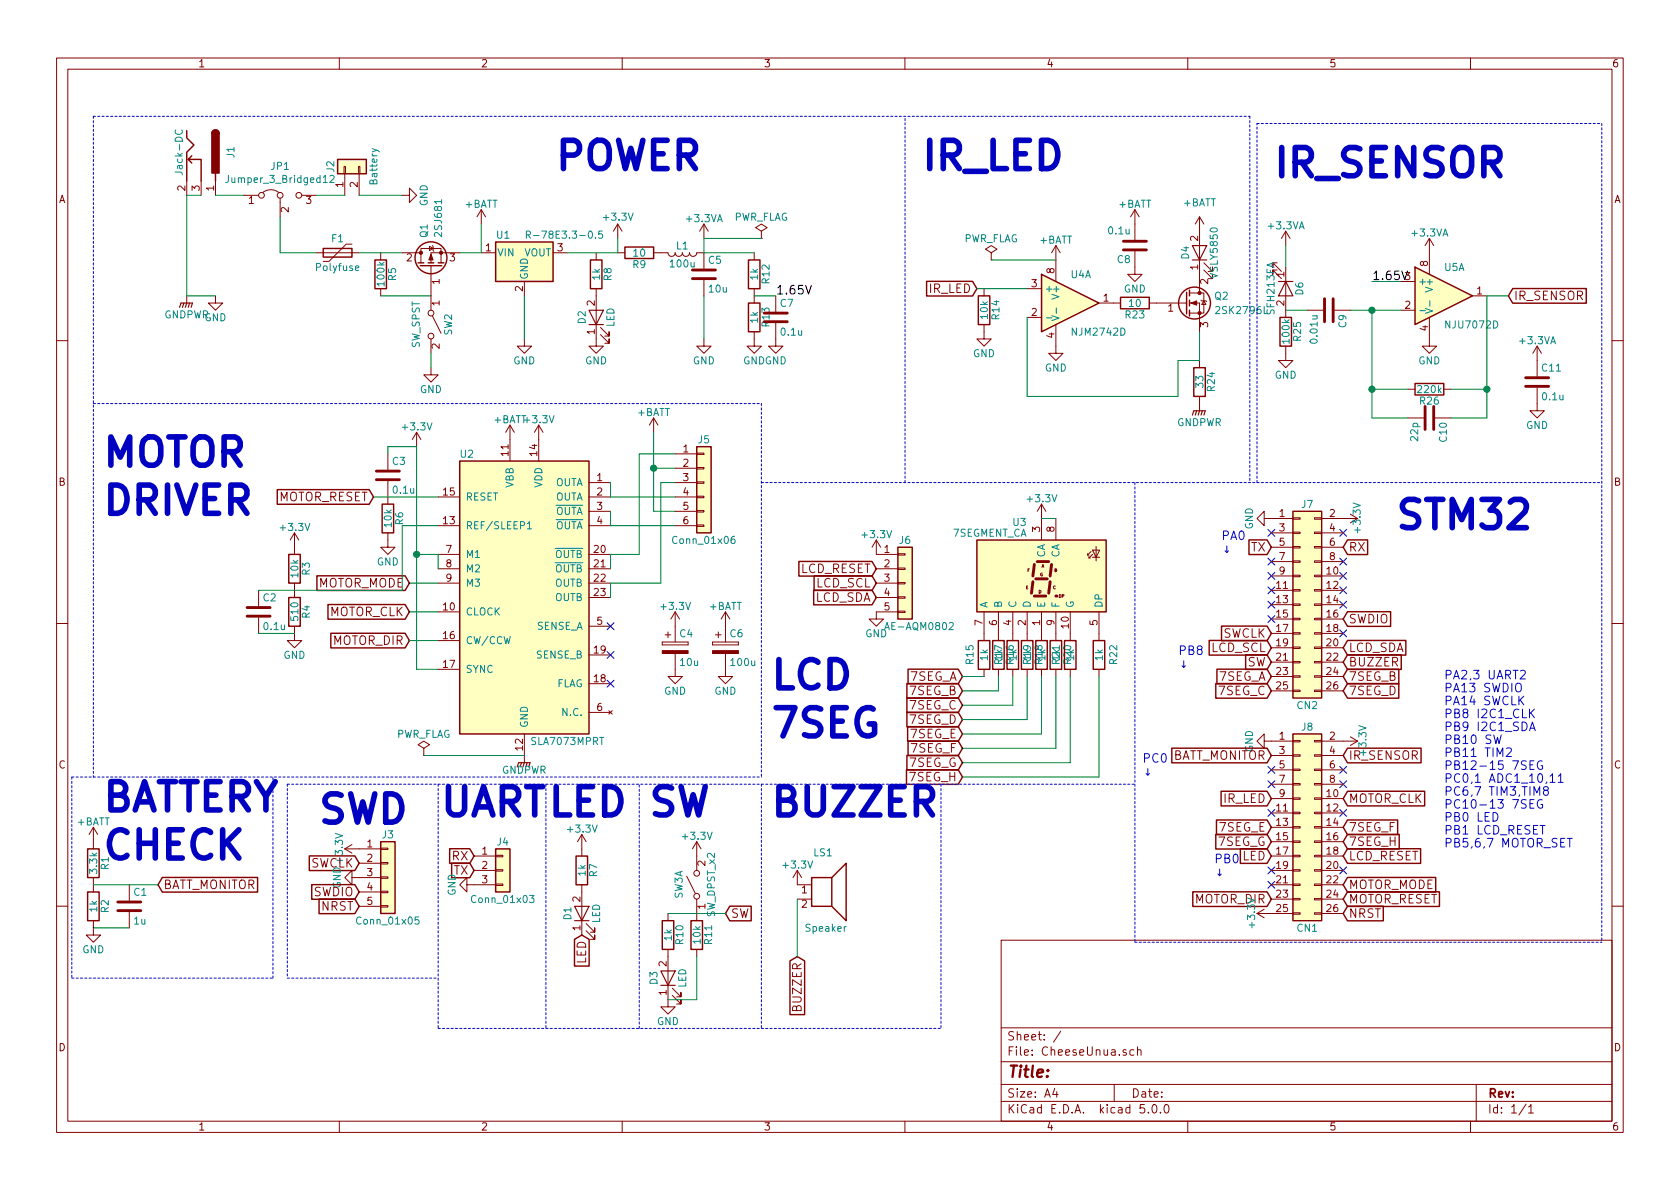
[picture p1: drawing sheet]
<svg xmlns="http://www.w3.org/2000/svg" width="297mm" height="210mm" viewBox="0 0 297 210" stroke-linecap="round" stroke-linejoin="round" font-family="sans-serif">
<defs><g id="words">
<g font-size="7" fill="#0000c2">
<text x="97.8" y="30.1">POWER</text>
<text x="162.6" y="30.1">IR_LED</text>
<text x="224.8" y="31.3">IR_SENSOR</text>
<text x="17.8" y="82.5">MOTOR</text>
<text x="17.8" y="91">DRIVER</text>
<text x="246.4" y="93.6">STM32</text>
<text x="135.9" y="121.9">LCD</text>
<text x="135.9" y="130.4">7SEG</text>
<text x="17.8" y="143.5">BATTERY</text>
<text x="55.9" y="145.6">SWD</text>
<text x="77.5" y="144.4">UART</text>
<text x="96.5" y="144.4">LED</text>
<text x="114.3" y="144.4">SW</text>
<text x="135.9" y="144.4">BUZZER</text>
<text x="17.8" y="152">CHECK</text>
</g>
<text font-size="2.8" fill="#840000" x="178" y="190.5">Title:</text>
<g font-size="2.1">
<text x="137.2" y="52.1">1.65V</text>
<text x="242.6" y="49.5">1.65V</text>
</g>
<g font-size="2.1" fill="#840000">
<text x="164.3" y="51.8">IR_LED</text>
<text x="267.6" y="53.1">IR_SENSOR</text>
<text x="49" y="88.6">MOTOR_RESET</text>
<text x="141.4" y="101.3">LCD_RESET</text>
<text x="221.2" y="97.5">TX</text>
<text x="238.4" y="97.5">RX</text>
<text x="56" y="103.9">MOTOR_MODE</text>
<text x="144" y="106.4">LCD_SDA</text>
<text x="144.2" y="103.9">LCD_SCL</text>
<text x="58" y="109">MOTOR_CLK</text>
<text x="216.1" y="112.8">SWCLK</text>
<text x="238.4" y="110.2">SWDIO</text>
<text x="58.8" y="114">MOTOR_DIR</text>
<text x="214.1" y="115.3">LCD_SCL</text>
<text x="220.4" y="117.9">SW</text>
<text x="238.4" y="117.9">BUZZER</text>
<text x="238.4" y="115.3">LCD_SDA</text>
<text x="160.9" y="120.4">7SEG_A</text>
<text x="160.9" y="122.9">7SEG_B</text>
<text x="160.9" y="125.5">7SEG_C</text>
<text x="215.5" y="120.4">7SEG_A</text>
<text x="215.5" y="122.9">7SEG_C</text>
<text x="238.4" y="120.4">7SEG_B</text>
<text x="238.4" y="122.9">7SEG_D</text>
<text x="160.9" y="128">7SEG_D</text>
<text x="161" y="130.6">7SEG_E</text>
<text x="160.8" y="135.6">7SEG_G</text>
<text x="161.1" y="133.1">7SEG_F</text>
<text x="238.4" y="134.4">IR_SENSOR</text>
<text x="160.9" y="138.2">7SEG_H</text>
<text x="216.3" y="142">IR_LED</text>
<text x="238.4" y="142">MOTOR_CLK</text>
<text x="215.4" y="149.6">7SEG_G</text>
<text x="215.6" y="147.1">7SEG_E</text>
<text x="238.4" y="147.1">7SEG_F</text>
<text x="238.4" y="149.6">7SEG_H</text>
<text x="54.8" y="153.4">SWCLK</text>
<text x="80" y="152.1">RX</text>
<text x="80.2" y="154.7">TX</text>
<text x="238.4" y="152.1">LCD_RESET</text>
<text x="28.9" y="157.2">BATT_MONITOR</text>
<text x="55.4" y="158.5">SWDIO</text>
<text x="56.8" y="161">NRST</text>
<text x="211.2" y="159.8">MOTOR_DIR</text>
<text x="238.4" y="159.8">MOTOR_RESET</text>
<text x="238.4" y="157.2">MOTOR_MODE</text>
<text x="129.2" y="162.3">SW</text>
<text x="238.4" y="162.3">NRST</text>
<text x="103.6" y="170.5" transform="rotate(-90 103.6 170.5)">LED</text>
<text x="141.7" y="178.7" transform="rotate(-90 141.7 178.7)">BUZZER</text>
<text x="178" y="184">Sheet: /</text>
<text x="178" y="186.7">File: CheeseUnua.sch</text>
<text x="178" y="196.9">KiCad E.D.A. kicad 5.0.0</text>
<text x="178" y="194.1">Size: A4</text>
<text x="200" y="194.1">Date:</text>
<text x="263" y="194.1">Rev:</text>
<text x="263" y="196.9">Id: 1/1</text>
</g>
<g font-size="2.1" fill="#0000c2">
<text x="215.9" y="95.5">PA0</text>
<text x="208.3" y="115.8">PB8</text>
<text x="255.3" y="120.1">PA2,3 UART2</text>
<text x="255.3" y="122.4">PA13 SWDIO</text>
<text x="255.3" y="124.7">PA14 SWCLK</text>
<text x="255.3" y="127">PB8 I2C1_CLK</text>
<text x="255.3" y="129.3">PB9 I2C1_SDA</text>
<text x="255.3" y="131.6">PB10 SW</text>
<text x="201.9" y="134.9">PC0 BATT_MONITOR</text>
<text x="255.3" y="133.9">PB11 TIM2</text>
<text x="255.3" y="136.1">PB12-15 7SEG</text>
<text x="255.3" y="138.4">PC0,1 ADC1_10,11</text>
<text x="255.3" y="140.7">PC6,7 TIM3,TIM8</text>
<text x="255.3" y="143">PC10-13 7SEG</text>
<text x="255.3" y="145.3">PB0 LED</text>
<text x="255.3" y="147.6">PB1 LCD_RESET</text>
<text x="255.3" y="149.9">PB5,6,7 MOTOR_SET</text>
<text x="214.6" y="152.6">PB0 LED</text>
</g>
<g font-size="1.8" fill="#840000">
<text x="35" y="11.9">1</text>
<text x="85" y="11.9">2</text>
<text x="135" y="11.9">3</text>
<text x="185" y="11.9">4</text>
<text x="235" y="11.9">5</text>
<text x="285" y="11.9">6</text>
<text x="10.4" y="35.9">A</text>
<text x="32.8" y="33.8" transform="rotate(-90 32.8 33.8)">2</text>
<text x="35.3" y="33.8" transform="rotate(-90 35.3 33.8)">3</text>
<text x="37.8" y="33.8" transform="rotate(-90 37.8 33.8)">1</text>
<text x="60.7" y="33.1" transform="rotate(-90 60.7 33.1)">1</text>
<text x="63.2" y="33.1" transform="rotate(-90 63.2 33.1)">2</text>
<text x="285.4" y="35.9">A</text>
<text x="44" y="36.1">1</text>
<text x="51.1" y="37.6" transform="rotate(-90 51.1 37.6)">2</text>
<text x="54.1" y="36.1">3</text>
<text x="71.9" y="46.2">2</text>
<text x="79.5" y="46.2">3</text>
<text x="85.9" y="44.4">1</text>
<text x="98.6" y="44.4">3</text>
<text x="211.8" y="47.7" transform="rotate(-90 211.8 47.7)">1</text>
<text x="211.8" y="42.6" transform="rotate(-90 211.8 42.6)">2</text>
<text x="252.5" y="47.1" transform="rotate(-90 252.5 47.1)">8</text>
<text x="77.7" y="50.3" transform="rotate(-90 77.7 50.3)">1</text>
<text x="92.5" y="51.5" transform="rotate(-90 92.5 51.5)">2</text>
<text x="182.4" y="50.8">3</text>
<text x="186.4" y="48.4" transform="rotate(-90 186.4 48.4)">8</text>
<text x="195.1" y="53.3">1</text>
<text x="213.6" y="50.3" transform="rotate(-90 213.6 50.3)">2</text>
<text x="227.1" y="49" transform="rotate(-90 227.1 49)">1</text>
<text x="248.4" y="49.5">3</text>
<text x="261.1" y="52.1">1</text>
<text x="77.7" y="54.1" transform="rotate(-90 77.7 54.1)">1</text>
<text x="105.2" y="59.2" transform="rotate(-90 105.2 59.2)">1</text>
<text x="105.2" y="54.1" transform="rotate(-90 105.2 54.1)">2</text>
<text x="182.4" y="55.9">2</text>
<text x="186.4" y="59.8" transform="rotate(-90 186.4 59.8)">4</text>
<text x="206.5" y="55.1">1</text>
<text x="213.6" y="57.9" transform="rotate(-90 213.6 57.9)">3</text>
<text x="227.1" y="54.1" transform="rotate(-90 227.1 54.1)">2</text>
<text x="248.4" y="54.6">2</text>
<text x="252.5" y="58.5" transform="rotate(-90 252.5 58.5)">4</text>
<text x="77.7" y="61.7" transform="rotate(-90 77.7 61.7)">2</text>
<text x="89.9" y="80.6" transform="rotate(-90 89.9 80.6)">11</text>
<text x="95" y="80.6" transform="rotate(-90 95 80.6)">14</text>
<text x="120.8" y="80">1</text>
<text x="120.8" y="82.5">2</text>
<text x="10.4" y="85.9">B</text>
<text x="78.4" y="87.6">15</text>
<text x="105.6" y="85.1">1</text>
<text x="105.6" y="87.6">2</text>
<text x="120.8" y="85.1">3</text>
<text x="120.8" y="87.6">4</text>
<text x="285.4" y="85.9">B</text>
<text x="78.4" y="92.7">13</text>
<text x="105.6" y="90.2">3</text>
<text x="105.6" y="92.7">4</text>
<text x="120.8" y="90.2">5</text>
<text x="120.8" y="92.7">6</text>
<text x="183.9" y="94.1" transform="rotate(-90 183.9 94.1)">3</text>
<text x="186.4" y="94.1" transform="rotate(-90 186.4 94.1)">8</text>
<text x="226.2" y="91.4">1</text>
<text x="226.2" y="94">3</text>
<text x="235.1" y="91.4">2</text>
<text x="235.1" y="94">4</text>
<text x="78.9" y="97.8">7</text>
<text x="78.9" y="100.3">8</text>
<text x="105.1" y="97.8">20</text>
<text x="105.1" y="100.3">21</text>
<text x="156.4" y="97.8">1</text>
<text x="156.4" y="100.3">2</text>
<text x="226.2" y="96.5">5</text>
<text x="226.2" y="99.1">7</text>
<text x="226.2" y="101.6">9</text>
<text x="234.6" y="101.6">10</text>
<text x="235.1" y="96.5">6</text>
<text x="235.1" y="99.1">8</text>
<text x="78.4" y="107.9">10</text>
<text x="78.9" y="102.9">9</text>
<text x="105.1" y="102.9">22</text>
<text x="105.1" y="105.4">23</text>
<text x="156.4" y="102.9">3</text>
<text x="156.4" y="105.4">4</text>
<text x="156.4" y="107.9">5</text>
<text x="225.7" y="104.1">11</text>
<text x="225.7" y="106.7">13</text>
<text x="234.6" y="104.1">12</text>
<text x="234.6" y="106.7">14</text>
<text x="78.4" y="113">16</text>
<text x="105.6" y="110.5">5</text>
<text x="173.7" y="110.6" transform="rotate(-90 173.7 110.6)">7</text>
<text x="176.3" y="110.6" transform="rotate(-90 176.3 110.6)">6</text>
<text x="178.8" y="110.6" transform="rotate(-90 178.8 110.6)">4</text>
<text x="181.4" y="110.6" transform="rotate(-90 181.4 110.6)">2</text>
<text x="183.9" y="110.6" transform="rotate(-90 183.9 110.6)">1</text>
<text x="186.4" y="110.6" transform="rotate(-90 186.4 110.6)">9</text>
<text x="189" y="111.1" transform="rotate(-90 189 111.1)">10</text>
<text x="194.1" y="110.6" transform="rotate(-90 194.1 110.6)">5</text>
<text x="225.7" y="109.2">15</text>
<text x="225.7" y="111.8">17</text>
<text x="234.6" y="109.2">16</text>
<text x="234.6" y="111.8">18</text>
<text x="78.4" y="118.1">17</text>
<text x="105.1" y="115.6">19</text>
<text x="225.7" y="114.3">19</text>
<text x="225.7" y="116.8">21</text>
<text x="225.7" y="119.4">23</text>
<text x="234.6" y="114.3">20</text>
<text x="234.6" y="116.8">22</text>
<text x="234.6" y="119.4">24</text>
<text x="105.1" y="120.6">18</text>
<text x="105.6" y="125.7">6</text>
<text x="225.7" y="121.9">25</text>
<text x="234.6" y="121.9">26</text>
<text x="226.2" y="130.8">1</text>
<text x="235.1" y="130.8">2</text>
<text x="10.4" y="135.9">C</text>
<text x="92.5" y="132.7" transform="rotate(-90 92.5 132.7)">12</text>
<text x="221.5" y="133" transform="rotate(-90 221.5 133)">GND</text>
<text x="226.2" y="133.3">3</text>
<text x="226.2" y="135.9">5</text>
<text x="235.1" y="133.3">4</text>
<text x="235.1" y="135.9">6</text>
<text x="285.4" y="135.9">C</text>
<text x="225.7" y="143.5">11</text>
<text x="226.2" y="138.4">7</text>
<text x="226.2" y="141">9</text>
<text x="234.6" y="141">10</text>
<text x="234.6" y="143.5">12</text>
<text x="235.1" y="138.4">8</text>
<text x="64.9" y="149.9">1</text>
<text x="225.7" y="146">13</text>
<text x="225.7" y="148.6">15</text>
<text x="234.6" y="146">14</text>
<text x="234.6" y="148.6">16</text>
<text x="64.9" y="152.4">2</text>
<text x="64.9" y="154.9">3</text>
<text x="85.2" y="151.1">1</text>
<text x="85.2" y="153.7">2</text>
<text x="124.7" y="153.1" transform="rotate(-90 124.7 153.1)">2</text>
<text x="225.7" y="151.1">17</text>
<text x="225.7" y="153.7">19</text>
<text x="234.6" y="151.1">18</text>
<text x="234.6" y="153.7">20</text>
<text x="64.9" y="157.5">4</text>
<text x="64.9" y="160">5</text>
<text x="85.2" y="156.2">3</text>
<text x="102.6" y="159.5" transform="rotate(-90 102.6 159.5)">2</text>
<text x="124.7" y="160.8" transform="rotate(-90 124.7 160.8)">1</text>
<text x="141.8" y="158">1</text>
<text x="141.8" y="160.5">2</text>
<text x="225.7" y="156.2">21</text>
<text x="225.7" y="158.7">23</text>
<text x="225.7" y="161.3">25</text>
<text x="234.6" y="156.2">22</text>
<text x="234.6" y="158.7">24</text>
<text x="234.6" y="161.3">26</text>
<text x="102.6" y="164.6" transform="rotate(-90 102.6 164.6)">1</text>
<text x="117.9" y="170.9" transform="rotate(-90 117.9 170.9)">2</text>
<text x="117.9" y="176" transform="rotate(-90 117.9 176)">1</text>
<text x="10.4" y="185.9">D</text>
<text x="285.4" y="185.9">D</text>
<text x="35" y="199.9">1</text>
<text x="85" y="199.9">2</text>
<text x="135" y="199.9">3</text>
<text x="185" y="199.9">4</text>
<text x="235" y="199.9">5</text>
<text x="285" y="199.9">6</text>
</g>
<g font-size="1.8" fill="#008484">
<text x="41.5" y="27.9" transform="rotate(-90 41.5 27.9)">J1</text>
<text x="32.3" y="30.4" transform="rotate(-90 32.3 30.4)">Jack-DC</text>
<text x="40.5" y="32.4">Jumper_3_Bridged12</text>
<text x="48" y="30">JP1</text>
<text x="59.1" y="30.4" transform="rotate(-90 59.1 30.4)">J2</text>
<text x="66.7" y="32.5" transform="rotate(-90 66.7 32.5)">Battery</text>
<text x="75.6" y="42" transform="rotate(-90 75.6 42)">Q1</text>
<text x="75.6" y="36.5" transform="rotate(-90 75.6 36.5)">GND</text>
<text x="78.2" y="41.6" transform="rotate(-90 78.2 41.6)">2SJ681</text>
<text x="82.2" y="36.7">+BATT</text>
<text x="106.9" y="39">+3.3V</text>
<text x="121.5" y="39.3">+3.3VA</text>
<text x="129.7" y="39">PWR_FLAG</text>
<text x="196.1" y="41.4">0.1u</text>
<text x="197.8" y="36.7">+BATT</text>
<text x="209.2" y="36.5">+BATT</text>
<text x="224.4" y="40.6">+3.3VA</text>
<text x="249.8" y="41.8">+3.3VA</text>
<text x="56" y="47.9">Polyfuse</text>
<text x="58.7" y="42.8">F1</text>
<text x="87.9" y="42.2">U1</text>
<text x="87.9" y="45.3">VIN</text>
<text x="92.6" y="45.3">VOUT</text>
<text x="94.5" y="42.2">R-78E3.3-0.5</text>
<text x="111.9" y="47.4">R9</text>
<text x="112.1" y="45.4">10</text>
<text x="118.6" y="47.3">100u</text>
<text x="119.6" y="44.1">L1</text>
<text x="125.3" y="46.7">C5</text>
<text x="170.3" y="42.8">PWR_FLAG</text>
<text x="183.8" y="43.1">+BATT</text>
<text x="197.6" y="46.5">C8</text>
<text x="210.2" y="45.8" transform="rotate(-90 210.2 45.8)">D4</text>
<text x="255.4" y="47.9">U5A</text>
<text x="68" y="50.4" transform="rotate(-90 68 50.4)">100k</text>
<text x="70" y="49.6" transform="rotate(-90 70 49.6)">R5</text>
<text x="93.3" y="49.5" transform="rotate(-90 93.3 49.5)">GND</text>
<text x="106.1" y="49.5" transform="rotate(-90 106.1 49.5)">1k</text>
<text x="108.1" y="49.6" transform="rotate(-90 108.1 49.6)">R8</text>
<text x="125.4" y="51.7">10u</text>
<text x="134" y="49.5" transform="rotate(-90 134 49.5)">1k</text>
<text x="136.1" y="50.1" transform="rotate(-90 136.1 50.1)">R12</text>
<text x="184.7" y="51.7">+</text>
<text x="187.3" y="52.5" transform="rotate(-90 187.3 52.5)">V+</text>
<text x="189.4" y="49.2">U4A</text>
<text x="198.7" y="51.7">GND</text>
<text x="214.8" y="53">Q2</text>
<text x="215.3" y="49" transform="rotate(-90 215.3 49)">VSLY5850</text>
<text x="230.4" y="52.2" transform="rotate(-90 230.4 52.2)">D6</text>
<text x="250.7" y="50.4">+</text>
<text x="253.4" y="51.2" transform="rotate(-90 253.4 51.2)">V+</text>
<text x="29" y="56.3">GNDPWR</text>
<text x="36.1" y="56.8">GND</text>
<text x="79.9" y="59.3" transform="rotate(-90 79.9 59.3)">SW2</text>
<text x="103.6" y="57.2" transform="rotate(-90 103.6 57.2)">D2</text>
<text x="108.6" y="57.9" transform="rotate(-90 108.6 57.9)">LED</text>
<text x="134" y="57.1" transform="rotate(-90 134 57.1)">1k</text>
<text x="136.1" y="57.7" transform="rotate(-90 136.1 57.7)">R13</text>
<text x="138" y="54.3">C7</text>
<text x="138.2" y="59.4">0.1u</text>
<text x="174.7" y="56.3" transform="rotate(-90 174.7 56.3)">10k</text>
<text x="176.7" y="56.5" transform="rotate(-90 176.7 56.5)">R14</text>
<text x="189.8" y="59.4">NJM2742D</text>
<text x="199" y="56.3">R23</text>
<text x="199.7" y="54.3">10</text>
<text x="215.3" y="55.5">2SK2796L</text>
<text x="225.3" y="55.5" transform="rotate(-90 225.3 55.5)">SFH213FA</text>
<text x="238" y="57.9" transform="rotate(-90 238 57.9)">C9</text>
<text x="255.8" y="58.1">NJU7072D</text>
<text x="74.2" y="61.6" transform="rotate(-90 74.2 61.6)">SW_SPST</text>
<text x="90.8" y="64.4">GND</text>
<text x="103.5" y="64.4">GND</text>
<text x="122.5" y="64.4">GND</text>
<text x="131.4" y="64.4">GNDGND</text>
<text x="172" y="63.2">GND</text>
<text x="184.7" y="65.7">GND</text>
<text x="228" y="60.6" transform="rotate(-90 228 60.6)">100k</text>
<text x="230" y="60.3" transform="rotate(-90 230 60.3)">R25</text>
<text x="233" y="60.5" transform="rotate(-90 233 60.5)">0.01u</text>
<text x="250.8" y="64.4">GND</text>
<text x="268.8" y="60.9">+3.3VA</text>
<text x="272.7" y="65.7">C11</text>
<text x="74.2" y="69.5">GND</text>
<text x="212.8" y="68.5" transform="rotate(-90 212.8 68.5)">33</text>
<text x="214.8" y="69.2" transform="rotate(-90 214.8 69.2)">R24</text>
<text x="225.4" y="67">GND</text>
<text x="250.8" y="69.5">220k</text>
<text x="251.1" y="71.5">R26</text>
<text x="272.8" y="70.8">0.1u</text>
<text x="71.3" y="76.1">+3.3V</text>
<text x="87.3" y="74.8">+BATT+3.3V</text>
<text x="112.7" y="73.6">+BATT</text>
<text x="208.1" y="75.4">GNDPWR</text>
<text x="250.7" y="77.9" transform="rotate(-90 250.7 77.9)">22p</text>
<text x="269.8" y="75.9">GND</text>
<text x="69.4" y="82.2">C3</text>
<text x="81.4" y="80.9">U2</text>
<text x="123.5" y="78.4">J5</text>
<text x="255.8" y="78.1" transform="rotate(-90 255.8 78.1)">C10</text>
<text x="69.6" y="87.3">0.1u</text>
<text x="82.3" y="88.5">RESET</text>
<text x="90.8" y="86.3" transform="rotate(-90 90.8 86.3)">VBB</text>
<text x="95.9" y="86.3" transform="rotate(-90 95.9 86.3)">VDD</text>
<text x="98.1" y="86">OUTA</text>
<text x="98.1" y="88.5">OUTA</text>
<text x="181.8" y="88.8">+3.3V</text>
<text x="230.2" y="89.8">J7</text>
<text x="49.7" y="93.9">+3.3V</text>
<text x="69.3" y="93.2" transform="rotate(-90 69.3 93.2)">10k</text>
<text x="71.3" y="92.8" transform="rotate(-90 71.3 92.8)">R6</text>
<text x="82.3" y="93.6">REF/SLEEP1</text>
<text x="98.1" y="91.1">OUTA</text>
<text x="98.1" y="93.6">OUTA</text>
<text x="152.6" y="95.2">+3.3V</text>
<text x="168.4" y="94.9">7SEGMENT_CA</text>
<text x="179.1" y="93">U3</text>
<text x="221.5" y="93.6" transform="rotate(-90 221.5 93.6)">GND</text>
<text x="240.6" y="94" transform="rotate(-90 240.6 94)">+3.3V</text>
<text x="54.8" y="101.7" transform="rotate(-90 54.8 101.7)">R3</text>
<text x="66.6" y="100">GND</text>
<text x="82.3" y="98.7">M1</text>
<text x="82.3" y="101.2">M2</text>
<text x="98.1" y="98.7">OUTB</text>
<text x="98.1" y="101.2">OUTB</text>
<text x="119.3" y="96.2">Conn_01x06</text>
<text x="159.1" y="96.2">J6</text>
<text x="184.8" y="98.7" transform="rotate(-90 184.8 98.7)">CA</text>
<text x="187.3" y="98.7" transform="rotate(-90 187.3 98.7)">CA</text>
<text x="46.6" y="106.3">C2</text>
<text x="52.8" y="102.1" transform="rotate(-90 52.8 102.1)">10k</text>
<text x="82.3" y="103.8">M3</text>
<text x="98.1" y="103.8">OUTB</text>
<text x="98.1" y="106.3">OUTB</text>
<text x="117" y="107.9">+3.3V</text>
<text x="125.4" y="107.9">+BATT</text>
<text x="174.6" y="107.6" transform="rotate(-90 174.6 107.6)">A</text>
<text x="177.2" y="107.6" transform="rotate(-90 177.2 107.6)">B</text>
<text x="179.7" y="107.6" transform="rotate(-90 179.7 107.6)">C</text>
<text x="182.2" y="107.6" transform="rotate(-90 182.2 107.6)">D</text>
<text x="184.8" y="107.6" transform="rotate(-90 184.8 107.6)">E</text>
<text x="187.3" y="107.6" transform="rotate(-90 187.3 107.6)">F</text>
<text x="189.9" y="107.6" transform="rotate(-90 189.9 107.6)">G</text>
<text x="194.9" y="107.6" transform="rotate(-90 194.9 107.6)">DP</text>
<text x="46.8" y="111.4">0.1u</text>
<text x="52.8" y="109.6" transform="rotate(-90 52.8 109.6)">510</text>
<text x="54.8" y="109.3" transform="rotate(-90 54.8 109.3)">R4</text>
<text x="82.3" y="108.8">CLOCK</text>
<text x="82.3" y="113.9">CW/CCW</text>
<text x="94.9" y="111.4">SENSE_A</text>
<text x="120.2" y="112.7">C4</text>
<text x="129.1" y="112.7">C6</text>
<text x="153" y="112.7">GND</text>
<text x="157" y="111.4">AE-AQM0802</text>
<text x="50.1" y="116.5">GND</text>
<text x="82.3" y="119">SYNC</text>
<text x="94.9" y="116.5">SENSE_B</text>
<text x="120.3" y="117.8">10u</text>
<text x="129.4" y="117.8">100u</text>
<text x="172.1" y="117.4" transform="rotate(-90 172.1 117.4)">R15</text>
<text x="174.7" y="116.8" transform="rotate(-90 174.7 116.8)">1k</text>
<text x="177.2" y="117.4" transform="rotate(-90 177.2 117.4)">R17</text>
<text x="177.2" y="116.8" transform="rotate(-90 177.2 116.8)">1k</text>
<text x="179.2" y="117.4" transform="rotate(-90 179.2 117.4)">R16</text>
<text x="179.8" y="116.8" transform="rotate(-90 179.8 116.8)">1k</text>
<text x="182.3" y="117.4" transform="rotate(-90 182.3 117.4)">R19</text>
<text x="182.3" y="116.8" transform="rotate(-90 182.3 116.8)">1k</text>
<text x="184.3" y="117.4" transform="rotate(-90 184.3 117.4)">R18</text>
<text x="184.8" y="116.8" transform="rotate(-90 184.8 116.8)">1k</text>
<text x="187.4" y="117.4" transform="rotate(-90 187.4 117.4)">R21</text>
<text x="187.4" y="116.8" transform="rotate(-90 187.4 116.8)">1k</text>
<text x="189.4" y="117.4" transform="rotate(-90 189.4 117.4)">R20</text>
<text x="189.9" y="116.8" transform="rotate(-90 189.9 116.8)">1k</text>
<text x="195" y="116.8" transform="rotate(-90 195 116.8)">1k</text>
<text x="197.5" y="117.4" transform="rotate(-90 197.5 117.4)">R22</text>
<text x="98.3" y="121.5">FLAG</text>
<text x="117.4" y="122.9">GND</text>
<text x="126.3" y="122.9">GND</text>
<text x="229.4" y="125.4">CN2</text>
<text x="70" y="130.5">PWR_FLAG</text>
<text x="93.3" y="128.8" transform="rotate(-90 93.3 128.8)">GND</text>
<text x="94.1" y="131.7">SLA7073MPRT</text>
<text x="99.6" y="126.6">N.C.</text>
<text x="230.2" y="129.2">J8</text>
<text x="88.7" y="136.8">GNDPWR</text>
<text x="241.6" y="133.4" transform="rotate(-90 241.6 133.4)">+3.3V</text>
<text x="13.6" y="146">+BATT</text>
<text x="67.6" y="148.3">J3</text>
<text x="87.9" y="149.5">J4</text>
<text x="100.5" y="147.2">+3.3V</text>
<text x="120.9" y="148.5">+3.3V</text>
<text x="17.2" y="154.4" transform="rotate(-90 17.2 154.4)">3.3k</text>
<text x="19.2" y="153.8" transform="rotate(-90 19.2 153.8)">R1</text>
<text x="103.6" y="154.9" transform="rotate(-90 103.6 154.9)">1k</text>
<text x="105.6" y="155" transform="rotate(-90 105.6 155)">R7</text>
<text x="138.6" y="153.6">+3.3V</text>
<text x="143.9" y="151.4">LS1</text>
<text x="17.2" y="161.2" transform="rotate(-90 17.2 161.2)">1k</text>
<text x="19.2" y="161.4" transform="rotate(-90 19.2 161.4)">R2</text>
<text x="23.7" y="158.4">C1</text>
<text x="60.2" y="157.1" transform="rotate(-90 60.2 157.1)">GND +3.3V</text>
<text x="80.6" y="158.4" transform="rotate(-90 80.6 158.4)">GND</text>
<text x="83.7" y="159.7">Conn_01x03</text>
<text x="120.7" y="159" transform="rotate(-90 120.7 159)">SW3A</text>
<text x="23.7" y="163.5">1u</text>
<text x="63.4" y="163.5">Conn_01x05</text>
<text x="101" y="162.7" transform="rotate(-90 101 162.7)">D1</text>
<text x="106.1" y="163.3" transform="rotate(-90 106.1 163.3)">LED</text>
<text x="118.8" y="166.3" transform="rotate(-90 118.8 166.3)">1k</text>
<text x="120.8" y="166.9" transform="rotate(-90 120.8 166.9)">R10</text>
<text x="123.9" y="166.8" transform="rotate(-90 123.9 166.8)">10k</text>
<text x="125.9" y="166.9" transform="rotate(-90 125.9 166.9)">R11</text>
<text x="126.4" y="162.2" transform="rotate(-90 126.4 162.2)">SW_DPST_x2</text>
<text x="142.6" y="164.8">Speaker</text>
<text x="221.9" y="163.9" transform="rotate(-90 221.9 163.9)">+3.3V</text>
<text x="229.4" y="164.8">CN1</text>
<text x="14.6" y="168.6">GND</text>
<text x="116.3" y="174.1" transform="rotate(-90 116.3 174.1)">D3</text>
<text x="121.3" y="174.7" transform="rotate(-90 121.3 174.7)">LED</text>
<text x="116.2" y="181.3">GND</text>
</g>
<g font-size=".7" fill="#840000">
<text x="181.7" y="101.1">F</text>
<text x="183.9" y="101.9">G</text>
<text x="184.1" y="100.3">A</text>
<text x="186.4" y="101.1">B</text>
<text x="181.4" y="104.2">E</text>
<text x="183.6" y="104.9">D</text>
<text x="186.2" y="104.2">C</text>
<text x="187.2" y="105.7">DP</text>
</g>
</g></defs>
<g fill="none" stroke="#840000" stroke-width=".18">
<path d="M10 10.3h277v189.9h-277zM12 12.2h273v186.1h-273zM60 10.3v1.9M110 10.3v1.9M160 10.3v1.9M210 10.3v1.9M260 10.3v1.9M33 32v2.5M35.6 32v2.5M38.1 32v2.5M60.8 29.5h.3v1.2h-.3zM61 30.7v3.8"/>
<path d="M63.4 29.5h.2v1.2h-.2zM63.5 30.7v3.8M71.1 34.5h1.3v-1.2l1.3 1.2-1.3 1.3v-1.3M85.1 37.1l-.8 1.2M85.1 37.1v2.5M85.1 37.1l.8 1.2M109.2 39.6l-.7 1.3M109.2 39.6v2.6M109.2 39.6l.8 1.3M124.5 39.6v2.6M124.5 39.6l-.8 1.3M124.5 39.6l.7 1.3"/>
<path d="M200.7 37.1l-.8 1.2M200.7 37.1v5.3M200.7 37.1l.7 1.2M212.1 38.3v13.5M212.1 38.3l-.8 1.3M212.1 38.3l.8 1.3M33 52.3v1.3M38.1 52.3v1.3h1.3l-1.3 1.3-1.3-1.3h1.3M55.9 44.7h7.6M62.2 43.2h-1l-3 3h-1.1M67.3 44.7v1.3M67.3 51v1.3"/>
<path d="M76.2 52.3v2.6M76.2 59.9v2.6M76.5 55.9l1.5 3M85.1 44.7h2.5M92.7 59.9v1.3h1.3l-1.3 1.3-1.3-1.3h1.3M92.7 49.8v2.5M97.8 44.7h2.5M105.4 51v10.2h1.3l-1.3 1.3-1.3-1.3h1.3M105.4 44.7v1.3M106.2 59.2l1.5 1.5v-.8v.8h-.8M106.2 57.9l1.5 1.5v-.7v.7h-.8M109.2 44.7h1.3"/>
<path d="M115.6 44.7h2.5a.63 .63 0 0 0 .6 .6 .63 .63 0 0 0 .7-.6 .63 .63 0 0 0 .6 .6 .63 .63 0 0 0 .6-.6 .63 .63 0 0 0 .7 .6 .63 .63 0 0 0 .6-.6 .63 .63 0 0 0 .7 .6 .63 .63 0 0 0 .6-.6h1.3v2.8M124.5 59.9v1.3h1.2l-1.2 1.3-1.3-1.3h1.3M124.5 49.5v2.8M133.3 58.7v2.5h1.3l-1.3 1.3-1.2-1.3h1.2M133.3 44.7v1.3M133.3 51v2.6M137.2 57.1v4.1h1.2l-1.2 1.3-1.3-1.3h1.3M137.2 52.3v2.8M174 57.4v2.5h1.3l-1.3 1.3-1.3-1.3h1.3M174 51v1.3M181.6 56.1h2.5M181.6 51h2.5"/>
<path d="M186.7 57.4v5.1h1.3l-1.3 1.2-1.3-1.2h1.3M186.7 43.4v6.4M186.7 43.4l-.8 1.3M186.7 43.4l.8 1.3M194.3 53.6h3.8M200.7 44.4v4.1h1.2l-1.2 1.3-1.3-1.3h1.3M203.2 53.6h6.3M209.6 53.6h.2M210.3 53.6h1.8v5.1M210.3 51.8h1.8M212.1 51.8h.8v3.6h-2.6M212.3 53.1l.2 .1h.7l.2 .1"/>
<path d="M212.9 53.2l.3 .6h-.7zM212.9 47.7l1.5 1.6v-.8v.8h-.8M212.9 46.5l1.5 1.5v-.8v.8h-.8M225.8 46.5h-.8v.7v-.7l1.6 1.5M225.8 47.7h-.8v.8v-.8l1.6 1.6M227.3 40.9l-.7 1.3M227.3 40.9v2.5M227.3 47.2v8.9M227.3 40.9l.8 1.3M231.1 54.9h2.8M236 54.9h2.8M247.6 54.9h2.6"/>
<path d="M247.6 49.8h2.6M252.7 56.1v5.1h1.3l-1.3 1.3-1.2-1.3h1.2M252.7 42.2v6.3M252.7 42.2l-.7 1.2M252.7 42.2l.8 1.2M260.3 52.3h2.6M10 60.2h2M73.7 76.4l-.8 1.3M73.7 76.4v2.6M73.7 76.4l.7 1.3M76.2 65v1.3h1.3l-1.3 1.3-1.3-1.3h1.3M90.2 75.2v6.3"/>
<path d="M90.2 75.2l-.8 1.2M90.2 75.2l.7 1.2M95.2 75.2v6.3M95.2 75.2l-.7 1.2M95.2 75.2l.8 1.2M115.6 73.9l-.8 1.3M115.6 73.9v2.5M115.6 73.9l.7 1.3M212.1 63.7v1.3M212.1 70.1v2.5M227.3 61.2v2.5h1.3l-1.3 1.3-1.2-1.3h1.2M248.9 68.8h1.3"/>
<path d="M248.9 73.9h2.8M253.7 73.9h2.8M255.3 68.8h1.2M271.8 68.6v4h1.2l-1.2 1.3-1.3-1.3h1.3M271.8 61.2l-.8 1.3M271.8 61.2v5.3M271.8 61.2l.7 1.3M285 60.2h2M52.1 94.2l-.8 1.3M52.1 94.2v3.8M52.1 94.2l.7 1.3M68.6 94.2v2.6h1.2l-1.2 1.2-1.3-1.2h1.3"/>
<path d="M68.6 80.3v2.8M68.6 85.1v4M77.5 93h3.8M77.5 87.9h3.8M77.5 98h3.8M104.1 85.3h3.8M104.1 93h3.8M104.1 87.9h3.8M104.1 98h3.8M104.1 90.4h3.8M119.4 85.3h3.8M119.4 93h3.8"/>
<path d="M119.4 87.9h3.8M119.4 90.4h3.8M119.4 80.3h3.8M119.4 82.8h3.8M123.2 92.8h1.3v.3h-1.3zM123.2 90.3h1.3v.2h-1.3zM123.2 87.8h1.3v.2h-1.3zM123.2 85.2h1.3v.3h-1.3zM123.2 82.7h1.3v.2h-1.3zM123.2 80.1h1.3v.3h-1.3zM154.9 95.5v2.5h3.8M154.9 95.5l-.7 1.3"/>
<path d="M154.9 95.5l.8 1.3M158.7 97.9h1.3v.3h-1.3zM10 110.3h2M45.7 104.4v2.8M45.7 109.2v2.8M52.1 110.7v2.6h1.2l-1.2 1.2-1.3-1.2h1.3M52.1 103.1v2.6M77.5 108.2h3.8M77.5 113.3h3.8M77.5 118.4h3.8M77.5 100.6h3.8M77.5 103.1h3.8"/>
<path d="M104.1 115.8h3.8M104.1 100.6h3.8M104.1 103.1h3.8M104.1 105.7h3.8M104.1 110.7h3.8M117.1 113.5v.5zM117.1 114h4.6zM117.1 113.5h4.6zM117.6 112.3h1M118.1 111.8v1M119.4 115.6v4h1.2l-1.2 1.3-1.3-1.3h1.3M119.4 108.2l-.8 1.3"/>
<path d="M119.4 108.2v5.3M119.4 108.2l.7 1.3M121.7 113.5v.5zM126 113.5v.5zM126 114h4.6zM126 113.5h4.6zM126.5 112.3h1M127 111.8v1M128.3 115.6v4h1.2l-1.2 1.3-1.3-1.3h1.3M128.3 108.2l-.8 1.3M128.3 108.2v5.3M128.3 108.2l.7 1.3"/>
<path d="M130.6 113.5v.5zM154.9 100.6h3.8M154.9 103.1h3.8M154.9 105.7h3.8M158.7 108.1h1.3v.2h-1.3zM158.7 105.5h1.3v.3h-1.3zM158.7 103h1.3v.2h-1.3zM158.7 100.5h1.3v.2h-1.3zM158.7 108.2h-3.8v1.3h1.3l-1.3 1.2-1.2-1.2h1.2M285 110.3h2M92.7 129.8v5.1M104.1 120.9h3.8"/>
<path d="M104.1 126h3.8M107.6 125.7l.7 .6M108.3 125.7l-.7 .6M16.5 155.2v2.5M22.9 156.5v2.8M61 150.1h6.3M61 150.1l1.2 .8M62.2 155.2v-1.3l-1.2 1.3 1.2 1.3v-1.3h5.1M62.2 149.3l-1.2 .8M63.5 152.6h3.8M63.5 157.7h3.8M67.3 157.6h1.3v.3h-1.3z"/>
<path d="M67.3 155.1h1.3v.2h-1.3zM67.3 152.5h1.3v.3h-1.3zM67.3 150h1.3v.2h-1.3zM82.5 156.5v-1.3l-1.2 1.3 1.2 1.2v-1.2h5.1M83.8 151.4h3.8M83.8 153.9h3.8M87.6 156.3h1.3v.3h-1.3zM87.6 153.8h1.3v.2h-1.3zM87.6 151.3h1.3v.2h-1.3zM102.9 147.6v3.8M102.9 156.5v8.8M102.9 147.6l-.8 1.2"/>
<path d="M102.9 147.6l.7 1.2M121.4 154.9l1.5 3.1M123.2 148.8l-.8 1.3M123.2 148.8v5.1M123.2 159v3.8M123.2 148.8l.8 1.3M141 153.9v2.6h2.5M141 153.9l-.8 1.3M141 153.9l.7 1.3M141 159h2.5M10 160.2h2M16.5 162.8v2.5h1.3l-1.3 1.3-1.3-1.3h1.3"/>
<path d="M22.9 161.3v2.8M63.5 160.3h3.8M67.3 160.1h1.3v.3h-1.3zM103.6 164.6l1.6 1.5v-.8v.8h-.8M103.6 163.3l1.6 1.5v-.7v.7h-.8M118.1 167.9v10.1h1.3l-1.3 1.3-1.3-1.3h1.3M118.1 161.5v1.3M118.9 176l1.5 1.5v-.7v.7h-.8M118.9 174.7l1.5 1.6v-.8v.8h-.8M123.2 167.9v1.3M177 166.3h108v32h-108zM285 160.2h2"/>
<path d="M60 198.3v1.9M110 198.3v1.9M160 198.3v1.9M177 194.8h108M177 191.8h108M177 187.8h108M177 181.8h108M186.5 192.5l-.4 1h1M186.8 193v1M187.6 182.3l-1.3 2M197 191.8v3M199.1 185.7l-.3-.1-.2 .2v.2l.5 .2v.3h-.5"/>
<path d="M200.5 185.7l-.4-.1-.3 .3v.6l.3 .1 .4-.1M201.1 185.7l.2-.1 .4 .1 .1 .9M201.1 185.1v1.5M202.3 195.3h-.7l-.1 .7 .3-.1 .5 .1 .1 .2-.1 .5-.2 .1-.6-.1M203 196.7v.1M203.8 195.5l.2-.2a.8 .8 0 0 1 .6 .8 .8 .8 0 0 1-.6 .7l-.2-.1-.1-.4zM205.2 196.7v.1M206 195.5l.3-.2a.94 .94 0 0 1 0 1.5 .79 .79 0 0 1-.3-1.3zM210 198.3v1.9M260 198.3v1.9M261 191.8v6.5M269.8 195.2l-1.2 2"/>
<path d="M270.3 195.8l.4-.5v1.5M270.3 196.8h.8"/>
<circle cx="76.2" cy="55.4" r=".51"/>
<circle cx="76.2" cy="59.4" r=".51"/>
<circle cx="123.2" cy="154.4" r=".51"/>
<circle cx="123.2" cy="158.5" r=".51"/>
</g>
<g fill="#ffffc2" stroke="#ffffc2" stroke-width=".18">
<path d="M59.7 28.2h5.1v2.5h-5.1z"/>
<path d="M87.6 42.8h10.2v7h-10.2z"/>
<path d="M81.3 81.5h22.8v48.3h-22.8z"/>
<path d="M123.2 79h2.5v15.2h-2.5z"/>
<path d="M67.3 148.8h2.5v12.7h-2.5z"/>
<path d="M87.6 150.1h2.6v7.6h-2.6z"/>
<path d="M184.1 48.5l10.2 5.1-10.2 5.1z"/>
<path d="M250.2 47.2l10.1 5.1-10.1 5.1z"/>
<path d="M158.7 96.8h2.6v12.7h-2.6z"/>
<path d="M172.7 95.5h22.9v12.7h-22.9z"/>
</g>
<g fill="none" stroke="#840000" stroke-width=".25">
<path d="M33 23.1v1.3l1.3 1.2-1.3 1.3v5.1M33.3 28.2l.6 .6M33.9 27.6l-.6 .6h2.3v3.8M37.5 23.6a.63 .63 0 0 1 .6-.6 .63 .63 0 0 1 .6 .6M38.1 30.7v1.3M59.7 28.2h5.1v2.5h-5.1zM57.1 43.9h5.1v1.6h-5.1zM66.3 46h2v5h-2zM87.6 42.8h10.2v7h-10.2zM104.4 46h2v5h-2zM110.5 43.7h5.1v2h-5.1zM132.3 46h2.1v5h-2.1z"/>
<path d="M132.3 53.6h2.1v5.1h-2.1zM163.8 49.8h8.2l.7 1.2-.7 1.3h-8.2zM173 52.3h2v5.1h-2zM184.1 48.5l10.2 5.1-10.2 5.1zM198.1 52.6h5.1v2h-5.1zM209.8 51.7v3.8M210.3 51.3v1M210.3 53.1v1M210.3 54.9v1M226.3 56.1h2v5.1h-2zM250.2 47.2l10.1 5.1-10.1 5.1zM267.5 51h13v2.6h-13l-.8-1.3z"/>
<path d="M123.2 79h2.5v15.2h-2.5zM211.1 65h2v5.1h-2zM250.2 67.8h5.1v2h-5.1zM49 86.6h16.3l.7 1.3-.7 1.3h-16.3zM51.1 98h2v5.1h-2zM67.6 89.1h2v5.1h-2zM81.3 81.5h22.8v48.3h-22.8zM141.2 99.3h13l.7 1.3-.7 1.3h-13zM158.7 96.8h2.6v12.7h-2.6zM172.7 95.5h22.9v12.7h-22.9zM51.1 105.7h2v5h-2zM56 101.8h15.6l.8 1.3-.8 1.3h-15.6z"/>
<path d="M58 106.9h13.6l.8 1.3-.8 1.3h-13.6zM58.5 112h13.1l.8 1.3-.8 1.3h-13.1zM143.9 104.4h10.3l.7 1.3-.7 1.3h-10.3zM143.9 101.8h10.3l.7 1.3-.7 1.3h-10.3zM15.5 150.1h2v5.1h-2zM15.5 157.7h2v5.1h-2zM28.7 155.2h16.8v2.6h-16.8l-.8-1.3zM54.7 151.4h8l.8 1.2-.8 1.3h-8zM55.1 156.4h7.6l.8 1.3-.8 1.3h-7.6zM56.4 159h6.3l.8 1.3-.8 1.3h-6.3zM67.3 148.8h2.5v12.7h-2.5zM79.5 150.1h3.6l.7 1.3-.7 1.3h-3.6z"/>
<path d="M79.9 152.6h3.2l.7 1.3-.7 1.3h-3.2zM87.6 150.1h2.6v7.6h-2.6zM101.9 151.4h2v5.1h-2zM143.5 155.2h3.6v5.1h-3.6zM147.1 155.2l2.5-2.6v10.2l-2.5-2.5M101.6 166.1l1.3-.8 1.3 .8v4.7h-2.6zM117.1 162.8h2v5.1h-2zM122.2 162.8h2v5.1h-2zM139.7 169.9l1.3-.7 1.3 .7v9.5h-2.6z"/>
<circle cx="211.2" cy="53.6" r="2.82"/>
</g>
<g fill="none" stroke="#008484" stroke-width=".18">
<path d="M31.1 23a.6 .6 0 0 0 .4 .8 .6 .6 0 0 0 .7-.6l-.1-.2M65.8 26.3l1.2 .4 .1 .2M62.9 47.4l.5-.1v-.2l-.4-.1-.1 .2v.6h.5M93.1 41.5h.6l.1-.2-.1-.3-.2-.1h-.4v1.2M93.4 41.5l.4 .6M106.5 40.9h-.6l-.1 .6 .2-.2 .5 .2v.5l-.2 .1-.5-.1M185 56.2h1M186 55.8l1.2 .5-1.2 .4M186.8 54.5v.9M251.1 54.9h.9M252 54.6l1.3 .4-1.3 .4M252.8 53.2v.9"/>
<path d="M93.2 92.6l.4-.4v1.3M93.2 93.5h.8M129.9 94.8l-.4 .1a.87 .87 0 0 0 0 1.2l.4-.1v-.6l-.4-.1-.2 .3M156.4 111.3l.4-1.2 .5 1.2M167.8 110.2l.5-.1 .3 .3-.1 .2-.7 .7h.8M93.6 158.3h.8l-.4 .5 .4 .1-.1 .7h-.5l-.2-.1M74 162.1h-.6v.7l.2-.2 .4 .1v.6l-.1 .1-.5-.1"/>
</g>
<g fill="#840000" stroke="#840000" stroke-width=".25">
<path d="M37.6 23.2a.63 .63 0 0 1 .7-.2 .63 .63 0 0 1 .4 .6h-1.2z"/>
<path d="M37.5 23.6h1.2v7h-1.2z"/>
</g>
<g fill="none" stroke="#840000" stroke-width=".2">
<path d="M31.7 54.4l.3-.8h2l-.2 .8M32.5 53.6l-.2 .8M33 53.6l-.2 .8M33.5 53.6l-.2 .8M104.1 54.9h2.6l-1.3 2.5zM104.1 57.4h2.6M210.8 43.4h2.6l-1.3 2.6zM210.8 46h2.6M226.1 49.8h2.5M227.3 49.8l1.3 2.5h-2.5zM210.8 73.4l.3-.8h2l-.2 .8M211.6 72.6l-.3 .8"/>
<path d="M212.1 72.6l-.3 .8M212.6 72.6l-.3 .8M91.4 135.6l.3-.7h2l-.2 .7M92.2 134.9l-.3 .7M92.7 134.9l-.2 .7M93.2 134.9l-.2 .7M101.6 160.3h2.5l-1.2 2.5zM101.6 162.8h2.5M116.8 171.7h2.6l-1.3 2.5zM116.8 174.2h2.6"/>
</g>
<g fill="none" stroke="#840000" stroke-width=".51">
<path d="M122.4 49.3h4.1M122.4 47.7h4.1M135.1 56.9h4.1M135.1 55.4h4.1M198.6 42.7h4.1M198.6 44.2h4.1M234.2 52.8v4.1M235.7 52.8v4.1M252 71.9v4M253.5 71.9v4M269.7 68.3h4.1M269.7 66.8h4.1"/>
<path d="M66.5 84.8h4.1M66.5 83.3h4.1M182.9 99.8l-.3 2M183.4 99.3h2M185.9 99.8l-.2 2M43.7 109h4.1M43.7 107.4h4.1M182.6 102.9l-.2 2M182.9 105.4h2M183.1 102.4h2.1M185.7 102.9l-.3 2M20.8 159.5h4.1"/>
<path d="M20.8 161h4.1"/>
</g>
<path d="M107.3 115.2l1.3 1.2M107.3 110.1l1.3 1.2M108.6 115.2l-1.3 1.2M108.6 110.1l-1.3 1.2M107.3 120.3l1.3 1.2M108.6 120.3l-1.3 1.2" fill="none" stroke="#000084" stroke-width=".18"/>
<g fill="#840000" stroke="#840000" stroke-width=".18">
<path d="M117.1 115.1h4.6v.5h-4.6z"/>
<path d="M126 115.1h4.6v.5h-4.6z"/>
<path d="M210.6 53.6l1-.4v.8z"/>
<circle cx="212.1" cy="55.4" r=".28"/>
<circle cx="212.1" cy="51.8" r=".28"/>
</g>
<path d="M142.4 50.5l.6 1.5 .5-1.5M247.9 47.9l.5 1.5 .5-1.5" fill="none" stroke="#000" stroke-width=".18"/>
<circle cx="186.7" cy="105.4" r=".25" fill="#840000"/>
<g fill="none" stroke="#840000" stroke-width=".18">
<path d="M43.2 34.5h2.5M46.5 34a2.26 2.26 0 0 1 2.8 0M49.5 35v3.3M53.3 34.5h2.6M71.1 44.7h3.3M74.4 44.7v-.8h3.6v2.6M74.4 44.7v1.8M75.9 43.6l.7 .3-.7 .4zM76.2 47v.2M76.2 47.2v5.1M76.5 43.4l.1 .2v.7l.1 .1M81.3 44.7h-5.1v1.8"/>
<path d="M134.6 40.9l1-.6-1-.7-1 .7 1 .6v1.3M134.6 42.2h.1M175.3 44.7l1-.6-1-.7-1.1 .7 1.1 .6v1.3M175.3 46h.1M184.1 89.1v6.4M184.1 89.1l-.7 1.3M184.1 89.1l.8 1.3M186.7 91.7v3.8M192.3 97.9v.3h.2M192.5 98.4v.3h.3M192.9 97.5l-.6 .7M193.2 97.3h1.2l-.6 1.2z"/>
<path d="M193.2 98.5h1.2M193.2 98l-.7 .7M193.8 96.6v2.6M223.5 91.7v-1.3l-1.3 1.3 1.3 1.3v-1.3h5.1M224.8 94.2h3.8M224.8 96.8h3.8M224.8 99.3h3.8M228.6 99.2h1.3v.2h-1.3zM228.6 96.6h1.3v.3h-1.3zM228.6 94.1h1.3v.3h-1.3zM228.6 91.6h1.3v.2h-1.3zM232.4 99.2h1.3v.2h-1.3z"/>
<path d="M232.4 96.6h1.3v.3h-1.3zM232.4 94.1h1.3v.3h-1.3zM232.4 91.6h1.3v.2h-1.3zM233.7 91.7h6.3M233.7 94.2h3.8M233.7 96.8h3.8M233.7 99.3h3.8M174 108.2v5.1M174 118.4v1.2M176.5 108.2v5.1M176.5 118.4v1.2M179.1 108.2v5.1"/>
<path d="M179.1 118.4v1.2M181.6 108.2v5.1M181.6 118.4v1.2M184.1 108.2v5.1M184.1 118.4v1.2M186.7 108.2v5.1M186.7 118.4v1.2M189.2 108.2v5.1M189.2 118.4v1.2M194.3 108.2v5.1M194.3 118.4v1.2M224.8 101.8h3.8"/>
<path d="M224.8 104.4h3.8M224.8 106.9h3.8M224.8 109.5h3.8M224.8 112h3.8M224.8 114.5h3.8M224.8 117.1h3.8M224.8 119.6h3.8M228.6 119.5h1.3v.3h-1.3zM228.6 117h1.3v.2h-1.3zM228.6 114.4h1.3v.3h-1.3zM228.6 111.9h1.3v.2h-1.3zM228.6 109.3h1.3v.3h-1.3z"/>
<path d="M228.6 106.8h1.3v.3h-1.3zM228.6 104.3h1.3v.2h-1.3zM228.6 101.7h1.3v.3h-1.3zM232.4 119.5h1.3v.3h-1.3zM232.4 117h1.3v.2h-1.3zM232.4 114.4h1.3v.3h-1.3zM232.4 111.9h1.3v.2h-1.3zM232.4 109.3h1.3v.3h-1.3zM232.4 106.8h1.3v.3h-1.3zM232.4 104.3h1.3v.2h-1.3zM232.4 101.7h1.3v.3h-1.3zM233.7 101.8h3.8"/>
<path d="M233.7 104.4h3.8M233.7 106.9h3.8M233.7 109.5h3.8M233.7 112h3.8M233.7 114.5h3.8M233.7 117.1h3.8M233.7 119.6h3.8M74.9 132.3l1-.6-1-.6-1 .6 1 .6v1.3M74.9 133.6h.1M223.5 131.1v-1.3l-1.3 1.3 1.3 1.2v-1.2h5.1M224.8 122.2h3.8M224.8 133.6h3.8"/>
<path d="M224.8 136.1h3.8M224.8 138.7h3.8M228.6 122h1.3v.3h-1.3zM228.6 138.6h1.3v.2h-1.3zM228.6 136h1.3v.3h-1.3zM228.6 133.5h1.3v.2h-1.3zM228.6 130.9h1.3v.3h-1.3zM232.4 122h1.3v.3h-1.3zM232.4 138.6h1.3v.2h-1.3zM232.4 136h1.3v.3h-1.3zM232.4 133.5h1.3v.2h-1.3zM232.4 130.9h1.3v.3h-1.3z"/>
<path d="M233.7 131.1h6.3M233.7 122.2h3.8M233.7 133.6h3.8M233.7 136.1h3.8M233.7 138.7h3.8M238.8 130.3l1.2 .8M240 131.1l-1.2 .7M224.8 141.2h3.8M224.8 143.8h3.8M224.8 146.3h3.8M224.8 148.8h3.8M224.8 151.4h3.8"/>
<path d="M224.8 153.9h3.8M224.8 156.5h3.8M224.8 159h3.8M228.6 158.9h1.3v.2h-1.3zM228.6 156.3h1.3v.3h-1.3zM228.6 153.8h1.3v.2h-1.3zM228.6 151.3h1.3v.2h-1.3zM228.6 148.7h1.3v.3h-1.3zM228.6 146.2h1.3v.2h-1.3zM228.6 143.6h1.3v.3h-1.3zM228.6 141.1h1.3v.2h-1.3zM232.4 158.9h1.3v.2h-1.3z"/>
<path d="M232.4 156.3h1.3v.3h-1.3zM232.4 153.8h1.3v.2h-1.3zM232.4 151.3h1.3v.2h-1.3zM232.4 148.7h1.3v.3h-1.3zM232.4 146.2h1.3v.2h-1.3zM232.4 143.6h1.3v.3h-1.3zM232.4 141.1h1.3v.2h-1.3zM233.7 141.2h3.8M233.7 143.8h3.8M233.7 146.3h3.8M233.7 148.8h3.8M233.7 151.4h3.8"/>
<path d="M233.7 153.9h3.8M233.7 156.5h3.8M233.7 159h3.8M222.2 161.5l1.3 .8M222.2 161.5h6.4M223.5 160.8l-1.3 .7M228.6 161.4h1.3v.3h-1.3zM232.4 161.4h1.3v.3h-1.3zM233.7 161.5h3.8"/>
<circle cx="46.2" cy="34.5" r=".51"/>
<circle cx="49.5" cy="34.5" r=".51"/>
<circle cx="52.8" cy="34.5" r=".51"/>
</g>
<g fill="none" stroke="#840000" stroke-width=".25">
<path d="M73.9 46.5h1M74.3 47h3.8M75.7 46.5h1M77.5 46.5h1M220.8 95.5h3.2l.8 1.3-.8 1.3h-3.2zM228.6 90.4h5.1v33h-5.1zM238.3 95.5h3.5v2.6h-3.5l-.8-1.3zM160.6 118.3h8.8l.8 1.3-.8 1.3h-8.8zM173 113.3h2v5.1h-2zM175.5 113.3h2v5.1h-2zM178.1 113.3h2v5.1h-2zM180.6 113.3h2v5.1h-2z"/>
<path d="M183.1 113.3h2.1v5.1h-2.1zM185.7 113.3h2v5.1h-2zM188.2 113.3h2v5.1h-2zM193.3 113.3h2v5.1h-2zM213.8 113.3h10.2l.8 1.2-.8 1.3h-10.2zM215.2 118.3h8.8l.8 1.3-.8 1.3h-8.8zM216 110.7h8l.8 1.3-.8 1.3h-8zM220.2 115.8h3.8l.8 1.3-.8 1.3h-3.8zM238.3 118.3h9v2.6h-9l-.8-1.3zM238.3 115.8h9.5v2.6h-9.5l-.8-1.3zM238.3 108.2h7.6v2.6h-7.6l-.8-1.3zM238.3 113.3h10.3v2.5h-10.3l-.8-1.3z"/>
<path d="M160.3 136.1h9.1l.8 1.3-.8 1.3h-9.1zM160.4 120.9h9l.8 1.3-.8 1.3h-9zM160.4 123.4h9l.8 1.3-.8 1.3h-9zM160.4 126h9l.8 1.2-.8 1.3h-9zM160.4 133.6h9l.8 1.3-.8 1.3h-9zM160.5 128.5h8.9l.8 1.3-.8 1.3h-8.9zM160.6 131h8.8l.8 1.3-.8 1.3h-8.8zM207.2 132.3h16.8l.8 1.3-.8 1.3h-16.8zM215 120.9h9l.8 1.3-.8 1.3h-9zM215.9 139.9h8.1l.8 1.3-.8 1.3h-8.1zM228.6 129.8h5.1v33h-5.1zM238.3 120.9h9v2.6h-9l-.8-1.3z"/>
<path d="M238.3 132.3h13v2.6h-13l-.8-1.3zM238.3 139.9h13.6v2.6h-13.6l-.8-1.3zM210.9 157.7h13.1l.8 1.3-.8 1.3h-13.1zM215 147.5h9l.8 1.3-.8 1.3h-9zM215.1 145h8.9l.8 1.3-.8 1.3h-8.9zM219.3 150.1h4.7l.8 1.3-.8 1.3h-4.7zM238.3 145h8.8v2.6h-8.8l-.8-1.3zM238.3 147.5h9.1v2.6h-9.1l-.8-1.3zM238.3 157.7h16.2v2.6h-16.2l-.8-1.3zM238.3 155.2h15.5v2.6h-15.5l-.8-1.3zM238.3 150.1h12.9v2.6h-12.9l-.8-1.3zM129 160.2h3.8v2.6h-3.8l-.7-1.3z"/>
<path d="M238.3 160.2h6.3v2.6h-6.3l-.8-1.3z"/>
<circle cx="76.2" cy="45.6" r="2.82"/>
</g>
<g fill="none" stroke="#000084" stroke-width=".18">
<path d="M224.2 93.6l1.2 1.2M224.2 98.7l1.2 1.2M225.4 93.6l-1.2 1.2M225.4 98.7l-1.2 1.2M236.9 93.6l1.2 1.2M236.9 98.7l1.2 1.2M238.1 93.6l-1.2 1.2M238.1 98.7l-1.2 1.2M224.2 101.2l1.2 1.3M224.2 103.8l1.2 1.2M224.2 106.3l1.2 1.2M224.2 108.9l1.2 1.2"/>
<path d="M225.4 106.3l-1.2 1.2M225.4 101.2l-1.2 1.3M225.4 103.8l-1.2 1.2M225.4 108.9l-1.2 1.2M236.9 106.3l1.2 1.2M236.9 111.4l1.2 1.2M236.9 101.2l1.2 1.3M236.9 103.8l1.2 1.2M238.1 111.4l-1.2 1.2M238.1 101.2l-1.2 1.3M238.1 106.3l-1.2 1.2M238.1 103.8l-1.2 1.2"/>
<path d="M224.2 135.5l1.2 1.2M224.2 138.1l1.2 1.2M225.4 135.5l-1.2 1.2M225.4 138.1l-1.2 1.2M236.9 135.5l1.2 1.2M236.9 138.1l1.2 1.2M238.1 135.5l-1.2 1.2M238.1 138.1l-1.2 1.2M224.2 155.8l1.2 1.3M224.2 153.3l1.2 1.2M224.2 143.1l1.2 1.3M225.4 155.8l-1.2 1.3"/>
<path d="M225.4 153.3l-1.2 1.2M225.4 143.1l-1.2 1.3M236.9 153.3l1.2 1.2M236.9 143.1l1.2 1.3M238.1 153.3l-1.2 1.2M238.1 143.1l-1.2 1.3"/>
</g>
<g fill="none" stroke="#0000c2" stroke-width=".18">
<path d="M216.6 97.4l.3 .3 .3-.3M216.9 96.5v1.2M209 117.7l.3 .3 .3-.3M209.3 116.9v1.1M268.8 118.7l.6-.2 .2 .2 .1 .3-.9 1.1h.9M202.6 136.8l.3 .3 .3-.3M202.9 135.9v1.2M264.1 130l.4 1.5 .3-1.1 .2 1.1 .4-1.5M266.4 132.4l.6-.1 .2 .1v.3l-.9 1.1h.9M268 121a.53 .53 0 0 1 .9 0 1.01 1.01 0 0 1-.3 1.3 .5 .5 0 0 1-.6-.5zM268.8 123.7l.6 .9M269.4 123.1l-.8 .9"/>
<path d="M270.4 129.2l.5-1.5 .5 1.5M270.4 125.4v1.5M270.5 135.2h.5M270.6 128.8h.7M270.6 126l.7 .9M271.2 134.5h-.7v1.6h.7M271.3 125.4l-.9 .9M272.7 134.6a.71 .71 0 0 0-.9 .7 .71 .71 0 0 0 .9 .7v-.6h-.2M273.2 139.7l-.3-.2 .1-.3 .2-.1 .4 .1 .2 .2-.2 .3-.6 .1a.48 .48 0 0 0 .2 .8h.4l.2-.3v-.3l-.3-.3M274.1 137.3l.4-.5v1.5M274.1 138.3h.8M275.5 137.3l.4-.5v1.5"/>
<path d="M275.5 138.3h.9M215.3 154.6l.3 .3 .3-.3M215.6 153.7v1.2M264 143.7a.77 .77 0 0 1 .9 .7 .77 .77 0 0 1-.9 .8zM270.5 142.1h.5M271.2 141.4h-.7v1.5h.7M272.3 146h.9M272.7 141.5a.71 .71 0 0 0-.9 .7 .71 .71 0 0 0 .9 .6v-.5h-.2M277.1 148.3h.9M277.5 148.3v1.5"/>
</g>
<g fill="none" stroke="#008400" stroke-width=".18">
<path d="M35.6 34.5h-2.6v17.8h5.1M38.1 34.5h5.1M49.5 38.3v6.4h6.4M55.9 34.5h5.1M63.5 34.5h7.6M85.1 39.6v5.1h-3.8M63.5 44.7h7.6M67.3 52.3h8.9M92.7 52.3v7.6M109.2 42.2v2.5h-8.9M124.5 52.3v7.6M133.3 52.3h3.9"/>
<path d="M134.6 42.2h-10.1v2.5h8.8M172.7 51h8.9M175.3 46h11.4M181.6 56.1v14h26.7v-6.4h3.8v-5M227.3 43.4v3.8M227.3 54.9h3.8M238.8 54.9h8.8M242.6 54.9v19h6.3M242.6 49.8h5M266.7 52.3h-3.8v21.6h-6.4M76.2 62.5v2.5M115.6 76.4v14h3.8"/>
<path d="M242.6 68.8h6.3M256.5 68.8h6.4M66 87.9h11.5M68.6 80.3v-1.3h5.1v39.4h3.8M73.7 98h3.8v2.6M77.5 93h-6.4v11.4h-25.4M107.9 90.4v2.6h11.5M107.9 85.3v2.6h11.5M115.6 82.8h3.8M119.4 80.3h-6.4v17.7h-5.1v2.6M119.4 85.3h-2.6v17.8h-8.9v2.6M184.1 91.7h2.6"/>
<path d="M45.7 112h6.4M72.4 108.2h5.1M72.4 113.3h5.1M72.4 103.1h5.1M170.2 119.6h3.8M176.5 119.6v2.6h-6.3M179.1 119.6v5.1h-8.9M181.6 119.6v7.6h-11.4M184.1 119.6v10.2h-13.9M186.7 119.6v12.7h-16.5M189.2 119.6v15.3h-19M194.3 119.6v17.8h-24.1"/>
<path d="M74.9 133.6h17.8M16.5 156.5h11.4M141 159v10.2M16.5 164.1h6.4M118.1 161.5h10.2M123.2 169.2v7.6h-5.1"/>
</g>
<g fill="#008400" stroke="#008400" stroke-width=".25">
<circle cx="73.7" cy="98" r=".51"/>
<circle cx="115.6" cy="82.8" r=".51"/>
<circle cx="242.6" cy="54.9" r=".51"/>
<circle cx="242.6" cy="68.8" r=".51"/>
<circle cx="262.9" cy="68.8" r=".51"/>
</g>
<g fill="none" stroke="#0000c2" stroke-width=".18" stroke-dasharray=".4 .4">
<path d="M16.5 20.6h204.5M16.5 20.6v116.8M221 20.6v64.7M222.2 21.8h61M283.2 21.8v144.8M16.5 71.4h118.1M134.6 71.4v66M134.6 85.3h148.6M160 85.3v-64.7M200.7 85.3v81.3M222.2 85.3v-63.5M12.7 137.4v35.6"/>
<path d="M12.7 137.4h121.9M50.8 138.7v34.3M50.8 138.7h149.9M77.5 138.7v43.2M96.5 138.7v43.2M134.6 138.7v43.2M166.4 138.7v43.2M12.7 173h35.6M48.3 173v-35.6M50.8 173h26.7M200.7 166.6h82.5M77.5 181.9h88.9"/>
<path d="M113 181.9v-43.2"/>
</g>
<g fill="#ffffc2" stroke="#ffffc2" stroke-width=".18">
<path d="M228.6 90.4h5.1v33h-5.1z"/>
<path d="M228.6 129.8h5.1v33h-5.1z"/>
</g>
<g fill="#840000" stroke="#840000" stroke-width=".18">
<path d="M76.2 45l.4 1h-.8z"/>
<circle cx="78" cy="44.7" r=".28"/>
<circle cx="74.4" cy="44.7" r=".28"/>
</g>
<path d="M40.4 31v.9a.39 .39 0 0 1-.5 .4M58.3 31.1l.5-.1 .3 .4-.8 .9h.8M78.1 35.3v.7" fill="none" stroke="#008484" stroke-width=".18"/>
<use href="#words"/>
</svg>
